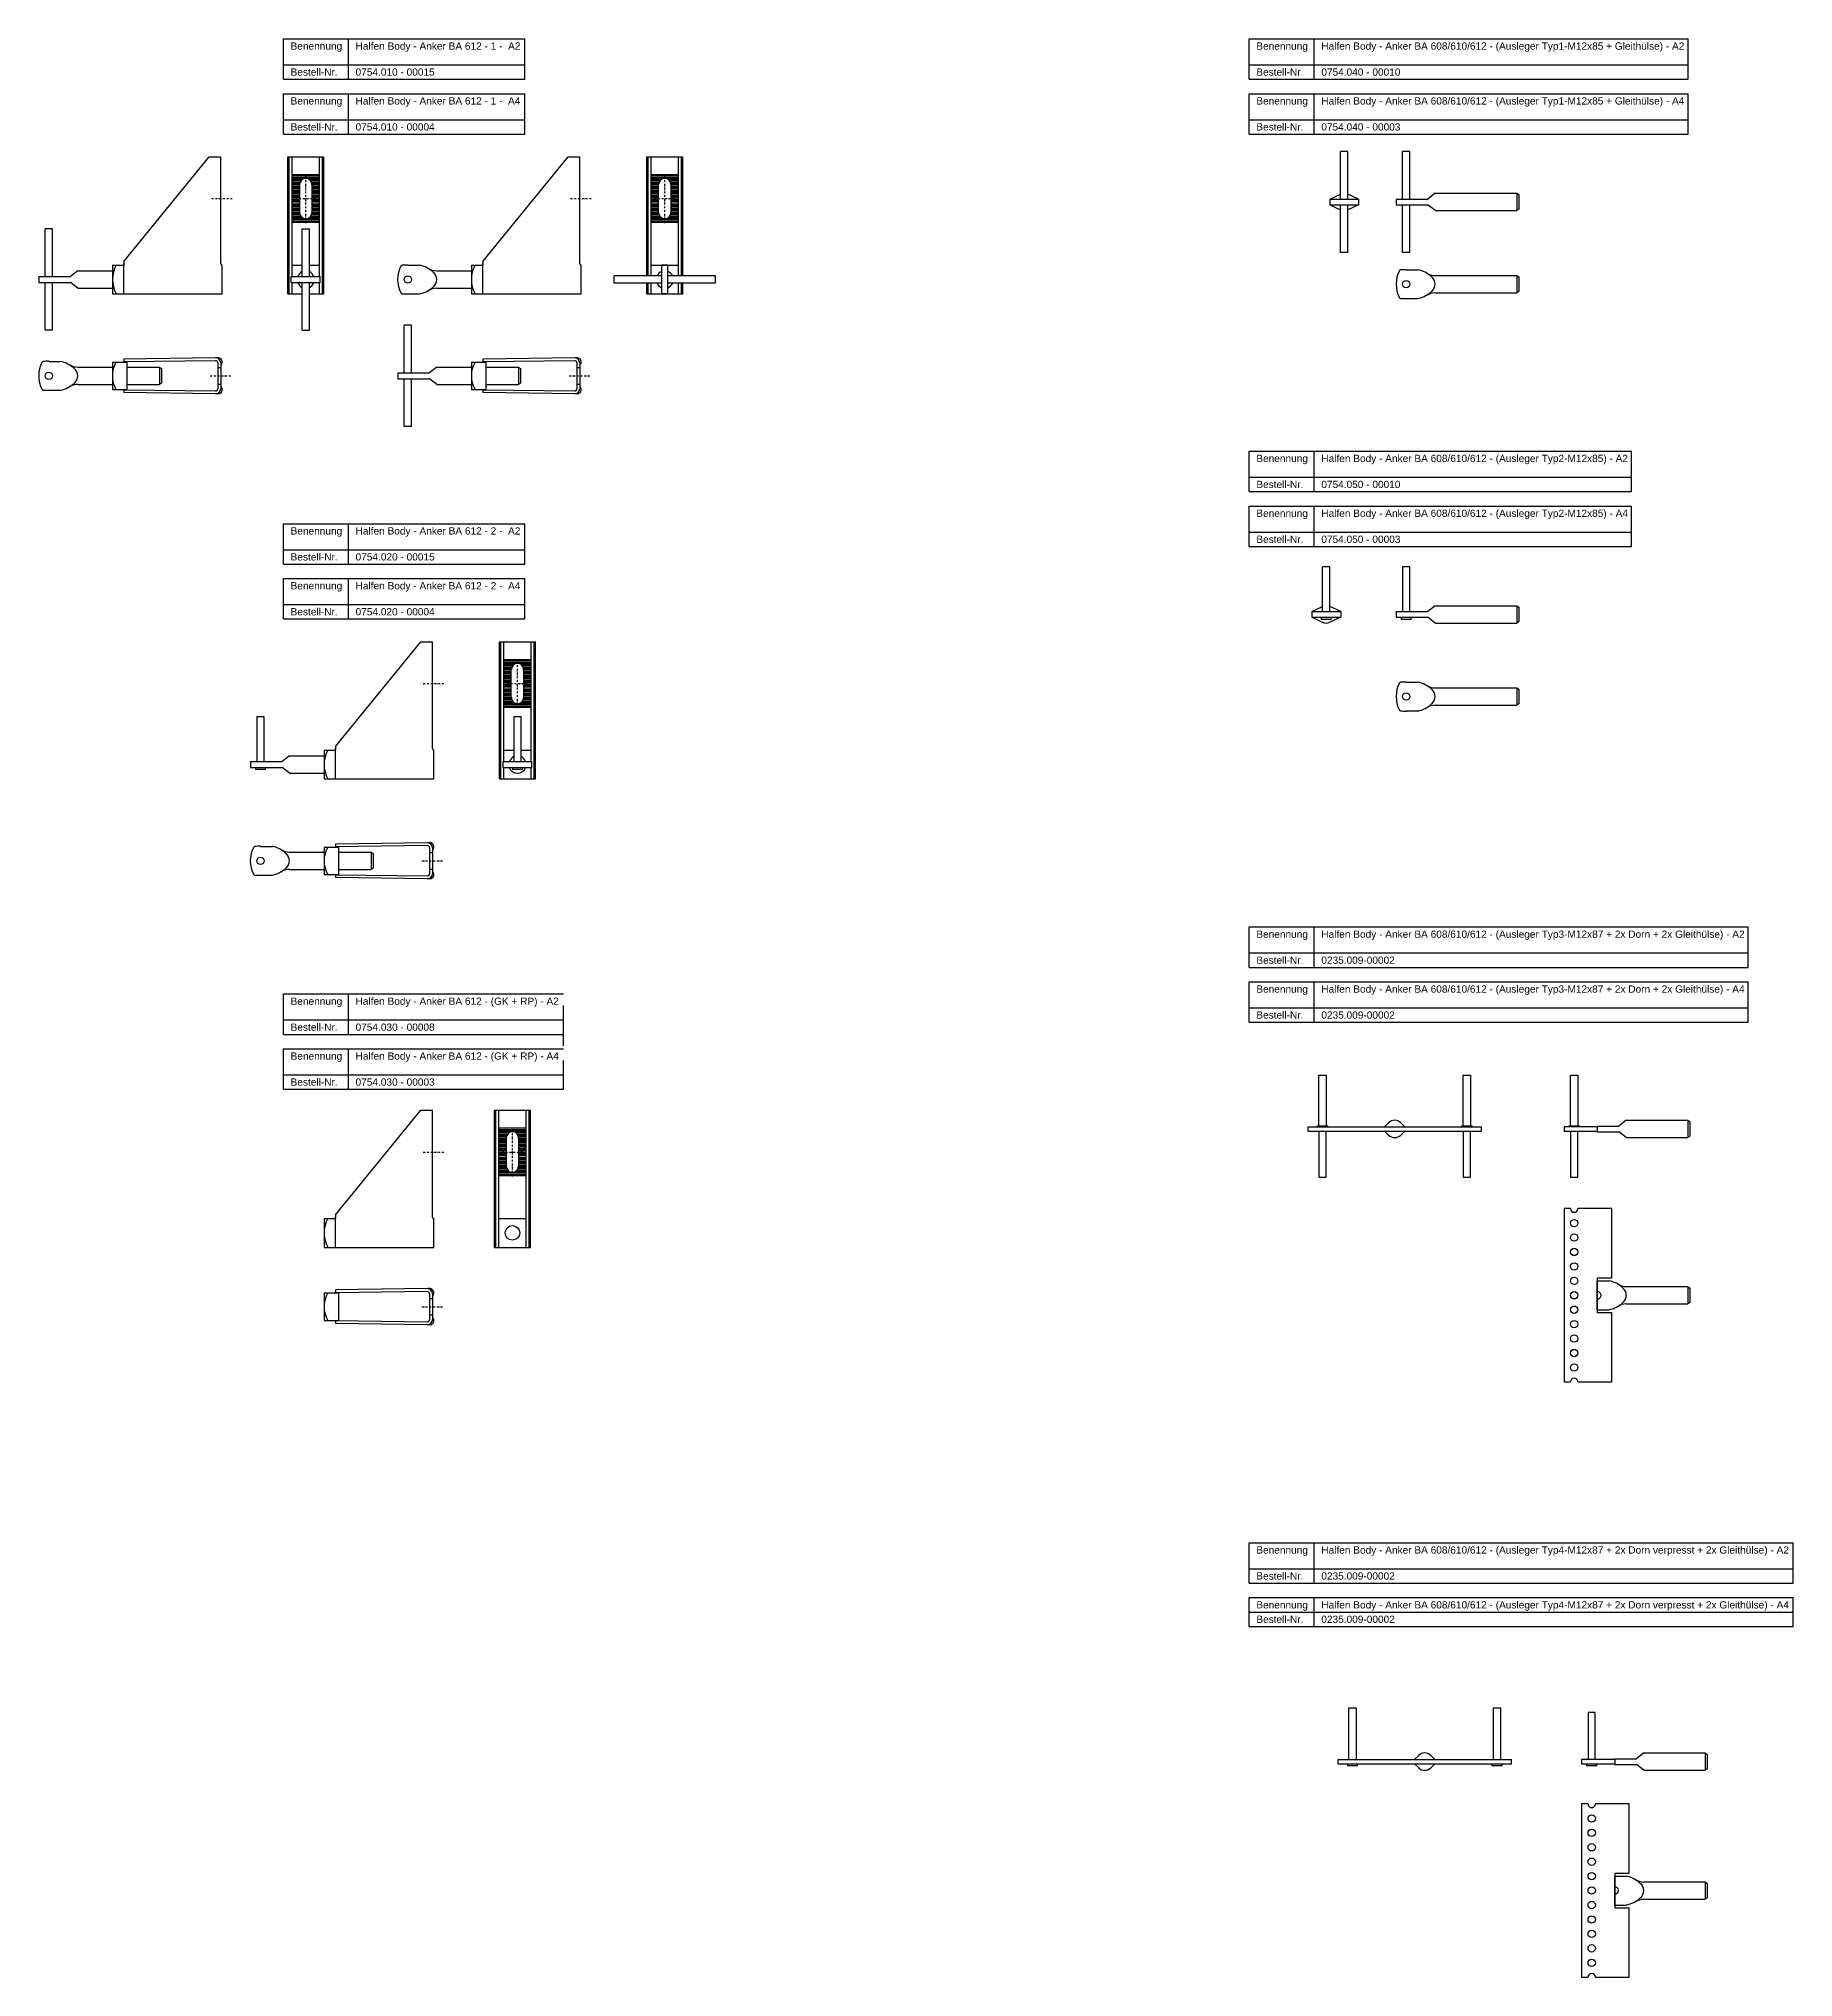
# Model space of a CAD drawing. Header units: millimetres. Extents: x 424 to 1638, y -484 to 859.
import ezdxf

# ---------------------------------------------------------------- set-up
doc = ezdxf.new("R2010")
doc.units = ezdxf.units.MM
doc.header["$LTSCALE"] = 10
doc.linetypes.add('STRICHPUNKT2', pattern=[0.5, 0.25, -0.125, 0, -0.125])
doc.layers.add('HALFEN', color=2, linetype='Continuous')
doc.styles.add('ARIAL50', font='ARIAL.TTF', dxfattribs={"height": 5})

msp = doc.modelspace()

# ---------------------------------------------------------------- texts
at = {"layer": 'HALFEN', "style": 'ARIAL50'}
for s, p in [('Benennung', (597.9, 851)), ('Halfen Body - Anker BA 612 - 1 -  A2', (642.9, 851)), ('Benennung', (1266.6, 851)), ('Halfen Body - Anker BA 608/610/612 - (Ausleger Typ1-M12x85 + Gleithülse) - A2', (1311.6, 851)), ('Bestell-Nr.', (597.9, 833)), ('0754.010 - 00015', (642.9, 833)), ('Bestell-Nr.', (1266.6, 833)), ('0754.040 - 00010', (1311.6, 833)), ('Benennung', (597.9, 813)), ('Halfen Body - Anker BA 612 - 1 -  A4', (642.9, 813)), ('Benennung', (1266.6, 813)), ('Halfen Body - Anker BA 608/610/612 - (Ausleger Typ1-M12x85 + Gleithülse) - A4', (1311.6, 813)), ('Bestell-Nr.', (597.9, 795)), ('0754.010 - 00004', (642.9, 795)), ('Bestell-Nr.', (1266.6, 795)), ('0754.040 - 00003', (1311.6, 795)), ('Benennung', (1266.6, 565.4)), ('Halfen Body - Anker BA 608/610/612 - (Ausleger Typ2-M12x85) - A2', (1311.6, 565.4)), ('Bestell-Nr.', (1266.6, 547.4)), ('0754.050 - 00010', (1311.6, 547.4)), ('Benennung', (1266.6, 527.4)), ('Halfen Body - Anker BA 608/610/612 - (Ausleger Typ2-M12x85) - A4', (1311.6, 527.4)), ('Benennung', (597.9, 515.2)), ('Halfen Body - Anker BA 612 - 2 -  A2', (642.9, 515.2)), ('Bestell-Nr.', (1266.6, 509.4)), ('0754.050 - 00003', (1311.6, 509.4)), ('Bestell-Nr.', (597.9, 497.2)), ('0754.020 - 00015', (642.9, 497.2)), ('Benennung', (597.9, 477.2)), ('Halfen Body - Anker BA 612 - 2 -  A4', (642.9, 477.2)), ('Bestell-Nr.', (597.9, 459.2)), ('0754.020 - 00004', (642.9, 459.2)), ('Benennung', (1266.6, 235.9)), ('Halfen Body - Anker BA 608/610/612 - (Ausleger Typ3-M12x87 + 2x Dorn + 2x Gleithülse) - A2', (1311.6, 235.9)), ('Bestell-Nr.', (1266.6, 217.9)), ('0235.009-00002', (1311.6, 217.9)), ('Benennung', (1266.6, 197.9)), ('Halfen Body - Anker BA 608/610/612 - (Ausleger Typ3-M12x87 + 2x Dorn + 2x Gleithülse) - A4', (1311.6, 197.9)), ('Benennung', (597.9, 189.5)), ('Halfen Body - Anker BA 612 - (GK + RP) - A2', (642.9, 189.5)), ('Bestell-Nr.', (597.9, 171.5)), ('0754.030 - 00008', (642.9, 171.5)), ('Bestell-Nr.', (1266.6, 179.9)), ('0235.009-00002', (1311.6, 179.9)), ('Benennung', (597.9, 151.5)), ('Halfen Body - Anker BA 612 - (GK + RP) - A4', (642.9, 151.5)), ('Bestell-Nr.', (597.9, 133.5)), ('0754.030 - 00003', (642.9, 133.5)), ('Benennung', (1266.6, -190.6)), ('Halfen Body - Anker BA 608/610/612 - (Ausleger Typ4-M12x87 + 2x Dorn verpresst + 2x Gleithülse) - A2', (1311.6, -190.6)), ('Bestell-Nr.', (1266.6, -208.6)), ('0235.009-00002', (1311.6, -208.6)), ('Benennung', (1266.6, -228.6)), ('Halfen Body - Anker BA 608/610/612 - (Ausleger Typ4-M12x87 + 2x Dorn verpresst + 2x Gleithülse) - A4', (1311.6, -228.6)), ('Bestell-Nr.', (1266.6, -238.6)), ('0235.009-00002', (1311.6, -238.6))]:
    msp.add_text(s, height=5, dxfattribs=at).set_placement(p)

# ---------------------------------------------------------------- linework, layer by layer
at = {"layer": 'HALFEN'}
for p, q in [((592.9, 858.5), (760.1, 858.5)), ((592.9, 830.5), (592.9, 858.5)), ((637.9, 830.5), (637.9, 858.5)), ((760.1, 830.5), (760.1, 858.5)), ((1261.6, 858.5), (1565.7, 858.5)), ((1261.6, 830.5), (1261.6, 858.5)), ((1306.6, 830.5), (1306.6, 858.5)), ((1565.7, 830.5), (1565.7, 858.5)), ((592.9, 840.5), (760.1, 840.5)), ((1261.6, 840.5), (1565.7, 840.5)), ((592.9, 830.5), (760.1, 830.5)), ((592.9, 820.5), (760.1, 820.5)), ((592.9, 792.5), (592.9, 820.5)), ((637.9, 792.5), (637.9, 820.5)), ((760.1, 792.5), (760.1, 820.5)), ((1261.6, 830.5), (1565.7, 830.5)), ((1261.6, 820.5), (1565.7, 820.5)), ((1261.6, 792.5), (1261.6, 820.5)), ((1306.6, 792.5), (1306.6, 820.5)), ((1565.7, 792.5), (1565.7, 820.5)), ((592.9, 802.5), (760.1, 802.5)), ((592.9, 792.5), (760.1, 792.5)), ((1261.6, 802.5), (1565.7, 802.5)), ((1261.6, 792.5), (1565.7, 792.5)), ((1324.9, 747.5), (1324.9, 780.5)), ((1329.9, 780.5), (1324.9, 780.5)), ((1329.9, 747.5), (1329.9, 780.5)), ((1367.9, 747.5), (1367.9, 780.5)), ((1372.9, 780.5), (1367.9, 780.5)), ((1372.9, 747.5), (1372.9, 780.5)), ((482.5, 704.3), (541.5, 776.8)), ((541.5, 776.8), (549.5, 776.8)), ((549.5, 702.8), (549.5, 776.8)), ((595.9, 681.8), (595.9, 776.8)), ((595.9, 776.8), (620.9, 776.8)), ((596.9, 681.8), (596.9, 776.8)), ((598.9, 693.8), (598.9, 776.8)), ((617.9, 693.8), (617.9, 776.8)), ((619.9, 681.8), (619.9, 776.8)), ((620.9, 681.8), (620.9, 776.8)), ((731.1, 704.3), (790.1, 776.8)), ((790.1, 776.8), (798.1, 776.8)), ((798.1, 702.8), (798.1, 776.8)), ((844.5, 776.8), (869.5, 776.8)), ((844.5, 694.3), (844.5, 776.8)), ((845.5, 694.3), (845.5, 776.8)), ((847.5, 694.3), (847.5, 776.8)), ((866.5, 694.3), (866.5, 776.8)), ((868.5, 694.3), (868.5, 776.8)), ((869.5, 694.3), (869.5, 776.8)), ((617.9, 764.3), (598.9, 764.3)), ((617.9, 763.3), (598.9, 763.3)), ((617.9, 762.3), (598.9, 762.3)), ((606.4, 761.3), (598.9, 761.3)), ((605.2, 760.3), (598.9, 760.3)), ((604.6, 759.3), (598.9, 759.3)), ((604.3, 758.3), (598.9, 758.3)), ((604.2, 757.3), (598.9, 757.3)), ((604.2, 756.3), (598.9, 756.3)), ((604.2, 755.3), (598.9, 755.3)), ((604.2, 754.3), (598.9, 754.3)), ((604.2, 753.3), (598.9, 753.3)), ((604.2, 752.3), (598.9, 752.3)), ((604.2, 738.1), (604.2, 757.6)), ((617.9, 761.3), (610.4, 761.3)), ((617.9, 760.3), (611.7, 760.3)), ((617.9, 759.3), (612.3, 759.3)), ((617.9, 758.3), (612.6, 758.3)), ((612.7, 757.6), (612.7, 738.1)), ((617.9, 757.3), (612.7, 757.3)), ((617.9, 756.3), (612.7, 756.3)), ((617.9, 755.3), (612.7, 755.3)), ((617.9, 754.3), (612.7, 754.3)), ((617.9, 753.3), (612.7, 753.3)), ((617.9, 752.3), (612.7, 752.3)), ((866.5, 764.3), (847.5, 764.3)), ((866.5, 763.3), (847.5, 763.3)), ((866.5, 762.3), (847.5, 762.3)), ((855, 761.3), (847.5, 761.3)), ((853.8, 760.3), (847.5, 760.3)), ((853.1, 759.3), (847.5, 759.3)), ((852.8, 758.3), (847.5, 758.3)), ((852.7, 757.3), (847.5, 757.3)), ((852.7, 756.3), (847.5, 756.3)), ((852.7, 755.3), (847.5, 755.3)), ((852.7, 754.3), (847.5, 754.3)), ((852.7, 753.3), (847.5, 753.3)), ((852.7, 752.3), (847.5, 752.3)), ((852.7, 738.1), (852.7, 757.6)), ((866.5, 761.3), (859, 761.3)), ((866.5, 760.3), (860.2, 760.3)), ((866.5, 759.3), (860.9, 759.3)), ((866.5, 758.3), (861.2, 758.3)), ((861.2, 757.6), (861.2, 738.1)), ((866.5, 757.3), (861.2, 757.3)), ((866.5, 756.3), (861.2, 756.3)), ((866.5, 755.3), (861.2, 755.3)), ((866.5, 754.3), (861.2, 754.3)), ((866.5, 753.3), (861.2, 753.3)), ((866.5, 752.3), (861.2, 752.3)), ((604.2, 751.3), (598.9, 751.3)), ((604.2, 750.3), (598.9, 750.3)), ((604.2, 749.3), (598.9, 749.3)), ((604.2, 748.3), (598.9, 748.3)), ((604.2, 747.3), (598.9, 747.3)), ((604.2, 746.3), (598.9, 746.3)), ((604.2, 745.3), (598.9, 745.3)), ((598.9, 744.3), (604.2, 744.3)), ((604.2, 743.3), (598.9, 743.3)), ((604.2, 742.3), (598.9, 742.3)), ((604.2, 741.3), (598.9, 741.3)), ((604.2, 740.3), (598.9, 740.3)), ((604.2, 739.3), (598.9, 739.3)), ((617.9, 751.3), (612.7, 751.3)), ((617.9, 750.3), (612.7, 750.3)), ((617.9, 749.3), (612.7, 749.3)), ((617.9, 748.3), (612.7, 748.3)), ((617.9, 747.3), (612.7, 747.3)), ((617.9, 746.3), (612.7, 746.3)), ((617.9, 745.3), (612.7, 745.3)), ((612.7, 744.3), (617.9, 744.3)), ((617.9, 743.3), (612.7, 743.3)), ((617.9, 742.3), (612.7, 742.3)), ((617.9, 741.3), (612.7, 741.3)), ((617.9, 740.3), (612.7, 740.3)), ((617.9, 739.3), (612.7, 739.3)), ((852.7, 751.3), (847.5, 751.3)), ((852.7, 750.3), (847.5, 750.3)), ((852.7, 749.3), (847.5, 749.3)), ((852.7, 748.3), (847.5, 748.3)), ((852.7, 747.3), (847.5, 747.3)), ((852.7, 746.3), (847.5, 746.3)), ((852.7, 745.3), (847.5, 745.3)), ((847.5, 744.3), (852.7, 744.3)), ((852.7, 743.3), (847.5, 743.3)), ((852.7, 742.3), (847.5, 742.3)), ((852.7, 741.3), (847.5, 741.3)), ((852.7, 740.3), (847.5, 740.3)), ((852.7, 739.3), (847.5, 739.3)), ((866.5, 751.3), (861.2, 751.3)), ((866.5, 750.3), (861.2, 750.3)), ((866.5, 749.3), (861.2, 749.3)), ((866.5, 748.3), (861.2, 748.3)), ((866.5, 747.3), (861.2, 747.3)), ((866.5, 746.3), (861.2, 746.3)), ((866.5, 745.3), (861.2, 745.3)), ((861.2, 744.3), (866.5, 744.3)), ((866.5, 743.3), (861.2, 743.3)), ((866.5, 742.3), (861.2, 742.3)), ((866.5, 741.3), (861.2, 741.3)), ((866.5, 740.3), (861.2, 740.3)), ((866.5, 739.3), (861.2, 739.3)), ((1317.4, 747.5), (1324.9, 751)), ((1317.4, 747.5), (1337.4, 747.5)), ((1317.4, 747.5), (1317.4, 743.5)), ((1317.4, 743.5), (1337.4, 743.5)), ((1317.4, 743.5), (1324.9, 740.1)), ((1324.9, 710.5), (1324.9, 743.5)), ((1337.4, 747.5), (1329.9, 751)), ((1329.9, 710.5), (1329.9, 743.5)), ((1337.4, 743.5), (1329.9, 740.1)), ((1337.4, 747.5), (1337.4, 743.5)), ((1363.4, 747.5), (1385.4, 747.5)), ((1363.4, 747.5), (1363.4, 743.5)), ((1363.4, 743.5), (1385.4, 743.5)), ((1367.9, 710.5), (1367.9, 743.5)), ((1372.9, 710.5), (1372.9, 743.5)), ((1390.4, 751.5), (1385.4, 747.5)), ((1390.4, 739.5), (1385.4, 743.5)), ((1390.4, 751.5), (1447, 751.5)), ((1390.4, 739.5), (1447, 739.5)), ((1447, 751.5), (1447, 739.5)), ((1447, 751.5), (1448.4, 750.5)), ((1448.4, 740.5), (1447, 739.5)), ((1448.4, 750.5), (1448.4, 740.5)), ((428, 693.8), (428, 726.8)), ((433, 726.8), (428, 726.8)), ((433, 693.8), (433, 726.8)), ((604.2, 738.3), (598.9, 738.3)), ((604.3, 737.3), (598.9, 737.3)), ((604.6, 736.3), (598.9, 736.3)), ((605.2, 735.3), (598.9, 735.3)), ((606.4, 734.3), (598.9, 734.3)), ((617.9, 733.3), (598.9, 733.3)), ((617.9, 732.3), (598.9, 732.3)), ((617.9, 731.3), (598.9, 731.3)), ((605.9, 693.8), (605.9, 726.8)), ((605.9, 726.8), (610.9, 726.8)), ((617.9, 734.3), (610.4, 734.3)), ((610.9, 693.8), (610.9, 726.8)), ((617.9, 735.3), (611.7, 735.3)), ((617.9, 736.3), (612.3, 736.3)), ((617.9, 737.3), (612.6, 737.3)), ((617.9, 738.3), (612.7, 738.3)), ((852.7, 738.3), (847.5, 738.3)), ((852.8, 737.3), (847.5, 737.3)), ((853.1, 736.3), (847.5, 736.3)), ((853.8, 735.3), (847.5, 735.3)), ((855, 734.3), (847.5, 734.3)), ((866.5, 733.3), (847.5, 733.3)), ((866.5, 732.3), (847.5, 732.3)), ((866.5, 731.3), (847.5, 731.3)), ((866.5, 734.3), (859, 734.3)), ((866.5, 735.3), (860.2, 735.3)), ((866.5, 736.3), (860.9, 736.3)), ((866.5, 738.3), (861.2, 738.3)), ((866.5, 737.3), (861.2, 737.3)), ((474.5, 701.8), (474.5, 681.8)), ((474.5, 701.8), (482.5, 701.8)), ((482.5, 704.3), (482.5, 701.8)), ((482.5, 681.8), (482.5, 702.8)), ((550.5, 681.8), (550.5, 701.8)), ((550.5, 701.8), (550.5, 701.8)), ((598.9, 701.8), (605.9, 701.8)), ((610.9, 701.8), (617.9, 701.8)), ((679.1, 701.8), (687.1, 701.8)), ((723.1, 701.8), (723.1, 681.8)), ((723.1, 701.8), (731.1, 701.8)), ((731.1, 704.3), (731.1, 701.8)), ((731.1, 681.8), (731.1, 702.8)), ((799.1, 681.8), (799.1, 701.8)), ((799.1, 701.8), (799.1, 701.8)), ((847.5, 701.8), (866.5, 701.8)), ((855, 681.8), (855, 701.8)), ((859, 701.8), (855, 701.8)), ((859, 681.8), (859, 701.8)), ((1329.9, 710.5), (1324.9, 710.5)), ((1372.9, 710.5), (1367.9, 710.5)), ((1370.4, 698.6), (1378.4, 698.6)), ((423.5, 693.8), (445.5, 693.8)), ((423.5, 693.8), (423.5, 689.8)), ((423.5, 689.8), (445.5, 689.8)), ((428, 656.8), (428, 689.8)), ((433, 656.8), (433, 689.8)), ((450.5, 697.8), (445.5, 693.8)), ((450.5, 685.8), (445.5, 689.8)), ((450.5, 697.8), (474.5, 697.8)), ((450.5, 685.8), (474.5, 685.8)), ((598.4, 693.8), (618.4, 693.8)), ((598.4, 689.8), (598.4, 693.8)), ((598.4, 689.8), (618.4, 689.8)), ((598.9, 681.8), (598.9, 689.8)), ((605.9, 656.8), (605.9, 689.8)), ((610.9, 656.8), (610.9, 689.8)), ((617.9, 681.8), (617.9, 689.8)), ((618.4, 689.8), (618.4, 693.8)), ((699.1, 697.8), (723.1, 697.8)), ((699.1, 685.8), (723.1, 685.8)), ((855, 694.3), (822, 694.3)), ((822, 689.3), (822, 694.3)), ((855, 689.3), (822, 689.3)), ((844.5, 681.8), (844.5, 689.3)), ((845.5, 681.8), (845.5, 689.3)), ((847.5, 681.8), (847.5, 689.3)), ((892, 694.3), (859, 694.3)), ((892, 689.3), (859, 689.3)), ((866.5, 681.8), (866.5, 689.3)), ((868.5, 681.8), (868.5, 689.3)), ((869.5, 681.8), (869.5, 689.3)), ((892, 689.3), (892, 694.3)), ((1390.4, 694.6), (1447, 694.6)), ((1447, 694.6), (1447, 682.6)), ((1447, 694.6), (1448.4, 693.6)), ((1448.4, 693.6), (1448.4, 683.6)), ((474.5, 681.8), (550.5, 681.8)), ((595.9, 681.8), (605.9, 681.8)), ((610.9, 681.8), (620.9, 681.8)), ((679.1, 681.8), (687.1, 681.8)), ((723.1, 681.8), (799.1, 681.8)), ((844.5, 681.8), (869.5, 681.8)), ((859, 681.8), (855, 681.8)), ((1370.4, 678.6), (1378.4, 678.6)), ((1390.4, 682.6), (1447, 682.6)), ((1448.4, 683.6), (1447, 682.6)), ((676.6, 627.1), (676.6, 660.1)), ((681.6, 660.1), (676.6, 660.1)), ((681.6, 627.1), (681.6, 660.1)), ((433, 656.8), (428, 656.8)), ((605.9, 656.8), (610.9, 656.8)), ((430.5, 635.1), (438.5, 635.1)), ((450.5, 631.1), (474.5, 631.1)), ((474.5, 634.6), (474.5, 615.6)), ((474.5, 634.6), (484.5, 634.6)), ((546, 637.6), (482.5, 636.7)), ((482.5, 636.7), (482.5, 634.7)), ((546, 635.6), (482.5, 634.7)), ((484.5, 634.6), (484.5, 615.6)), ((484.5, 631.1), (507.1, 631.1)), ((507.1, 631.1), (507.1, 619.1)), ((507.1, 631.1), (508.5, 630.1)), ((548, 637.6), (546, 637.6)), ((547.5, 634.1), (547.5, 616.1)), ((549.5, 634.1), (549.5, 616.1)), ((699.1, 631.1), (694.1, 627.1)), ((699.1, 631.1), (723.1, 631.1)), ((723.1, 634.6), (723.1, 615.6)), ((723.1, 634.6), (733.1, 634.6)), ((794.6, 637.6), (731.1, 636.7)), ((731.1, 636.7), (731.1, 634.7)), ((794.6, 635.6), (731.1, 634.7)), ((733.1, 634.6), (733.1, 615.6)), ((733.1, 631.1), (755.7, 631.1)), ((755.7, 631.1), (755.7, 619.1)), ((755.7, 631.1), (757.1, 630.1)), ((796.6, 637.6), (794.6, 637.6)), ((796.1, 634.1), (796.1, 616.1)), ((798.1, 634.1), (798.1, 616.1)), ((450.5, 619.1), (474.5, 619.1)), ((484.5, 619.1), (507.1, 619.1)), ((508.5, 620.1), (507.1, 619.1)), ((508.5, 630.1), (508.5, 620.1)), ((672.1, 627.1), (694.1, 627.1)), ((672.1, 627.1), (672.1, 623.1)), ((672.1, 623.1), (694.1, 623.1)), ((676.6, 590.1), (676.6, 623.1)), ((681.6, 590.1), (681.6, 623.1)), ((699.1, 619.1), (694.1, 623.1)), ((699.1, 619.1), (723.1, 619.1)), ((733.1, 619.1), (755.7, 619.1)), ((757.1, 620.1), (755.7, 619.1)), ((757.1, 630.1), (757.1, 620.1)), ((430.5, 615.1), (438.5, 615.1)), ((474.5, 615.6), (484.5, 615.6)), ((482.5, 615.5), (546, 614.6)), ((482.5, 615.5), (482.5, 613.5)), ((546, 612.6), (482.5, 613.5)), ((548, 612.6), (546, 612.6)), ((723.1, 615.6), (733.1, 615.6)), ((731.1, 615.5), (794.6, 614.6)), ((731.1, 615.5), (731.1, 613.5)), ((794.6, 612.6), (731.1, 613.5)), ((796.6, 612.6), (794.6, 612.6)), ((681.6, 590.1), (676.6, 590.1)), ((1261.6, 572.9), (1526.3, 572.9)), ((1261.6, 544.9), (1261.6, 572.9)), ((1306.6, 544.9), (1306.6, 572.9)), ((1526.3, 544.9), (1526.3, 572.9)), ((1261.6, 554.9), (1526.3, 554.9)), ((1261.6, 544.9), (1526.3, 544.9)), ((1261.6, 534.9), (1526.3, 534.9)), ((1261.6, 506.9), (1261.6, 534.9)), ((1306.6, 506.9), (1306.6, 534.9)), ((1526.3, 506.9), (1526.3, 534.9)), ((592.9, 522.7), (760.1, 522.7)), ((592.9, 494.7), (592.9, 522.7)), ((637.9, 494.7), (637.9, 522.7)), ((760.1, 494.7), (760.1, 522.7)), ((1261.6, 516.9), (1526.3, 516.9)), ((592.9, 504.7), (760.1, 504.7)), ((1261.6, 506.9), (1526.3, 506.9)), ((592.9, 494.7), (760.1, 494.7)), ((592.9, 484.7), (760.1, 484.7)), ((592.9, 456.7), (592.9, 484.7)), ((637.9, 456.7), (637.9, 484.7)), ((760.1, 456.7), (760.1, 484.7)), ((1312.5, 461.9), (1312.5, 492.9)), ((1317.5, 492.9), (1312.5, 492.9)), ((1317.5, 461.9), (1317.5, 492.9)), ((1367.9, 492.9), (1367.9, 461.9)), ((1372.9, 492.9), (1367.9, 492.9)), ((1372.9, 461.9), (1372.9, 492.9)), ((592.9, 466.7), (760.1, 466.7)), ((592.9, 456.7), (760.1, 456.7)), ((1305, 461.9), (1312.5, 465.3)), ((1305, 461.9), (1325, 461.9)), ((1305, 461.9), (1305, 457.9)), ((1305, 457.9), (1325, 457.9)), ((1305, 457.9), (1312.5, 454.4)), ((1311.5, 457.9), (1311.5, 456.4)), ((1325, 461.9), (1317.5, 465.3)), ((1325, 457.9), (1317.5, 454.4)), ((1318.5, 456.4), (1318.5, 457.9)), ((1325, 461.9), (1325, 457.9)), ((1363.4, 461.9), (1385.4, 461.9)), ((1363.4, 461.9), (1363.4, 457.9)), ((1363.4, 457.9), (1385.4, 457.9)), ((1366.9, 457.9), (1366.9, 456.4)), ((1373.9, 456.4), (1373.9, 457.9)), ((1390.4, 465.9), (1385.4, 461.9)), ((1390.4, 453.9), (1385.4, 457.9)), ((1390.4, 465.9), (1447, 465.9)), ((1447, 465.9), (1447, 453.9)), ((1447, 465.9), (1448.4, 464.9)), ((1448.4, 464.9), (1448.4, 454.9)), ((1318.5, 456.4), (1311.5, 456.4)), ((1373.9, 456.4), (1366.9, 456.4)), ((1390.4, 453.9), (1447, 453.9)), ((1448.4, 454.9), (1447, 453.9)), ((629.1, 368.4), (688.1, 440.9)), ((688.1, 440.9), (696.1, 440.9)), ((696.1, 366.9), (696.1, 440.9)), ((742.5, 345.9), (742.5, 440.9)), ((742.5, 440.9), (767.5, 440.9)), ((743.5, 345.9), (743.5, 440.9)), ((745.5, 357.9), (745.5, 440.9)), ((764.5, 357.9), (764.5, 440.9)), ((766.5, 345.9), (766.5, 440.9)), ((767.5, 345.9), (767.5, 440.9)), ((764.5, 428.4), (745.5, 428.4)), ((764.5, 427.4), (745.5, 427.4)), ((764.5, 426.4), (745.5, 426.4)), ((753, 425.4), (745.5, 425.4)), ((751.7, 424.4), (745.5, 424.4)), ((751.1, 423.4), (745.5, 423.4)), ((750.8, 422.4), (745.5, 422.4)), ((750.7, 421.4), (745.5, 421.4)), ((750.7, 420.4), (745.5, 420.4)), ((750.7, 419.4), (745.5, 419.4)), ((750.7, 418.4), (745.5, 418.4)), ((750.7, 417.4), (745.5, 417.4)), ((750.7, 416.4), (745.5, 416.4)), ((750.7, 402.2), (750.7, 421.7)), ((764.5, 425.4), (757, 425.4)), ((764.5, 424.4), (758.2, 424.4)), ((764.5, 423.4), (758.9, 423.4)), ((764.5, 422.4), (759.2, 422.4)), ((759.2, 421.7), (759.2, 402.2)), ((764.5, 421.4), (759.2, 421.4)), ((764.5, 420.4), (759.2, 420.4)), ((764.5, 419.4), (759.2, 419.4)), ((764.5, 418.4), (759.2, 418.4)), ((764.5, 417.4), (759.2, 417.4)), ((764.5, 416.4), (759.2, 416.4)), ((750.7, 415.4), (745.5, 415.4)), ((750.7, 414.4), (745.5, 414.4)), ((750.7, 413.4), (745.5, 413.4)), ((750.7, 412.4), (745.5, 412.4)), ((750.7, 411.4), (745.5, 411.4)), ((750.7, 410.4), (745.5, 410.4)), ((750.7, 409.4), (745.5, 409.4)), ((745.5, 408.4), (750.7, 408.4)), ((750.7, 407.4), (745.5, 407.4)), ((750.7, 406.4), (745.5, 406.4)), ((750.7, 405.4), (745.5, 405.4)), ((750.7, 404.4), (745.5, 404.4)), ((750.7, 403.4), (745.5, 403.4)), ((764.5, 415.4), (759.2, 415.4)), ((764.5, 414.4), (759.2, 414.4)), ((764.5, 413.4), (759.2, 413.4)), ((764.5, 412.4), (759.2, 412.4)), ((764.5, 411.4), (759.2, 411.4)), ((764.5, 410.4), (759.2, 410.4)), ((764.5, 409.4), (759.2, 409.4)), ((759.2, 408.4), (764.5, 408.4)), ((764.5, 407.4), (759.2, 407.4)), ((764.5, 406.4), (759.2, 406.4)), ((764.5, 405.4), (759.2, 405.4)), ((764.5, 404.4), (759.2, 404.4)), ((764.5, 403.4), (759.2, 403.4)), ((1370.4, 413), (1378.4, 413)), ((1390.4, 409), (1447, 409)), ((1447, 409), (1447, 397)), ((1447, 409), (1448.4, 408)), ((1448.4, 408), (1448.4, 398)), ((750.7, 402.4), (745.5, 402.4)), ((750.8, 401.4), (745.5, 401.4)), ((751.1, 400.4), (745.5, 400.4)), ((751.7, 399.4), (745.5, 399.4)), ((753, 398.4), (745.5, 398.4)), ((764.5, 397.4), (745.5, 397.4)), ((764.5, 396.4), (745.5, 396.4)), ((764.5, 395.4), (745.5, 395.4)), ((764.5, 398.4), (757, 398.4)), ((764.5, 399.4), (758.2, 399.4)), ((764.5, 400.4), (758.9, 400.4)), ((764.5, 402.4), (759.2, 402.4)), ((764.5, 401.4), (759.2, 401.4)), ((1370.4, 393), (1378.4, 393)), ((1390.4, 397), (1447, 397)), ((1448.4, 398), (1447, 397)), ((574.6, 388.9), (574.6, 357.9)), ((579.6, 388.9), (574.6, 388.9)), ((579.6, 357.9), (579.6, 388.9)), ((752.5, 388.9), (752.5, 357.9)), ((757.5, 388.9), (752.5, 388.9)), ((757.5, 357.9), (757.5, 388.9)), ((621.1, 365.9), (621.1, 345.9)), ((621.1, 365.9), (629.1, 365.9)), ((629.1, 368.4), (629.1, 365.9)), ((629.1, 345.9), (629.1, 366.9)), ((697.1, 345.9), (697.1, 365.9)), ((697.1, 365.9), (697.1, 365.9)), ((745.5, 365.9), (752.5, 365.9)), ((757.5, 365.9), (764.5, 365.9)), ((570.1, 357.9), (592.1, 357.9)), ((570.1, 357.9), (570.1, 353.9)), ((570.1, 353.9), (592.1, 353.9)), ((573.6, 353.9), (573.6, 352.4)), ((580.6, 352.4), (573.6, 352.4)), ((580.6, 352.4), (580.6, 353.9)), ((597.1, 361.9), (592.1, 357.9)), ((597.1, 349.9), (592.1, 353.9)), ((597.1, 361.9), (621.1, 361.9)), ((597.1, 349.9), (621.1, 349.9)), ((745, 357.9), (765, 357.9)), ((745, 353.9), (745, 357.9)), ((745, 353.9), (765, 353.9)), ((745.5, 345.9), (745.5, 353.9)), ((751.5, 353.9), (751.5, 352.4)), ((758.5, 352.4), (751.5, 352.4)), ((758.5, 352.4), (758.5, 353.9)), ((764.5, 345.9), (764.5, 353.9)), ((765, 353.9), (765, 357.9)), ((621.1, 345.9), (697.1, 345.9)), ((742.5, 345.9), (767.5, 345.9)), ((577.1, 299.2), (585.1, 299.2)), ((621.1, 298.7), (621.1, 279.7)), ((621.1, 298.7), (631.1, 298.7)), ((692.6, 301.7), (629.1, 300.8)), ((629.1, 300.8), (629.1, 298.8)), ((692.6, 299.7), (629.1, 298.8)), ((631.1, 298.7), (631.1, 279.7)), ((694.6, 301.7), (692.6, 301.7)), ((694.1, 298.2), (694.1, 280.2)), ((696.1, 298.2), (696.1, 280.2)), ((597.1, 295.2), (621.1, 295.2)), ((597.1, 283.2), (621.1, 283.2)), ((631.1, 295.2), (653.7, 295.2)), ((631.1, 283.2), (653.7, 283.2)), ((653.7, 295.2), (653.7, 283.2)), ((653.7, 295.2), (655.1, 294.2)), ((655.1, 284.2), (653.7, 283.2)), ((655.1, 294.2), (655.1, 284.2)), ((577.1, 279.2), (585.1, 279.2)), ((621.1, 279.7), (631.1, 279.7)), ((629.1, 279.6), (692.6, 278.7)), ((629.1, 279.6), (629.1, 277.6)), ((692.6, 276.7), (629.1, 277.6)), ((694.6, 276.7), (692.6, 276.7)), ((1261.6, 243.4), (1607.1, 243.4)), ((1261.6, 215.4), (1261.6, 243.4)), ((1306.6, 215.4), (1306.6, 243.4)), ((1607.1, 215.4), (1607.1, 243.4)), ((1261.6, 225.4), (1607.1, 225.4)), ((1261.6, 215.4), (1607.1, 215.4)), ((1261.6, 205.4), (1607.1, 205.4)), ((1261.6, 177.4), (1261.6, 205.4)), ((1306.6, 177.4), (1306.6, 205.4)), ((1607.1, 177.4), (1607.1, 205.4)), ((592.9, 197), (786.9, 197)), ((592.9, 169), (592.9, 197)), ((637.9, 169), (637.9, 197)), ((786.9, 161), (786.9, 189)), ((592.9, 179), (786.9, 179)), ((1261.6, 187.4), (1607.1, 187.4)), ((1261.6, 177.4), (1607.1, 177.4)), ((592.9, 169), (786.9, 169)), ((592.9, 159), (786.9, 159)), ((592.9, 131), (592.9, 159)), ((637.9, 131), (637.9, 159)), ((786.9, 131), (786.9, 151)), ((592.9, 141), (786.9, 141)), ((1309.9, 105.7), (1309.9, 140.7)), ((1309.9, 140.7), (1314.9, 140.7)), ((1314.9, 140.7), (1314.9, 105.7)), ((1409.9, 105.7), (1409.9, 140.7)), ((1409.9, 140.7), (1414.9, 140.7)), ((1414.9, 140.7), (1414.9, 105.7)), ((1484.2, 105.7), (1484.2, 140.7)), ((1484.2, 140.7), (1489.2, 140.7)), ((1489.2, 140.7), (1489.2, 105.7)), ((592.9, 131), (786.9, 131)), ((629.1, 44), (688.1, 116.5)), ((688.1, 116.5), (696.1, 116.5)), ((696.1, 42.5), (696.1, 116.5)), ((739, 21.5), (739, 116.5)), ((739, 116.5), (764, 116.5)), ((740, 21.5), (740, 116.5)), ((742, 21.5), (742, 116.5)), ((761, 21.5), (761, 116.5)), ((763, 21.5), (763, 116.5)), ((764, 21.5), (764, 116.5)), ((1355.4, 105), (1358.2, 107.8)), ((1369.4, 105), (1366.6, 107.8)), ((1522.7, 109.5), (1517.7, 105.5)), ((1522.7, 109.5), (1565.3, 109.5)), ((1565.3, 109.5), (1565.3, 97.5)), ((1565.3, 109.5), (1566.7, 108.5)), ((1566.7, 108.5), (1566.7, 98.5)), ((761, 104), (742, 104)), ((761, 103), (742, 103)), ((761, 102), (742, 102)), ((749.5, 101), (742, 101)), ((748.3, 100), (742, 100)), ((747.7, 99), (742, 99)), ((747.3, 98), (742, 98)), ((747.3, 97), (742, 97)), ((747.3, 96), (742, 96)), ((747.3, 95), (742, 95)), ((747.3, 94), (742, 94)), ((747.3, 77.8), (747.3, 97.3)), ((761, 101), (753.5, 101)), ((761, 100), (754.8, 100)), ((761, 99), (755.4, 99)), ((761, 98), (755.7, 98)), ((755.8, 97.3), (755.8, 77.8)), ((761, 97), (755.8, 97)), ((761, 96), (755.8, 96)), ((761, 95), (755.8, 95)), ((761, 94), (755.8, 94)), ((1302.4, 105), (1422.4, 105)), ((1302.4, 102), (1302.4, 105)), ((1302.4, 102), (1422.4, 102)), ((1308.9, 105), (1308.9, 105.7)), ((1308.9, 105.7), (1315.9, 105.7)), ((1309.9, 102), (1309.9, 70)), ((1314.9, 70), (1314.9, 102)), ((1315.9, 105.7), (1315.9, 105)), ((1355.4, 102), (1358.2, 99.3)), ((1369.4, 102), (1366.6, 99.3)), ((1408.9, 105), (1408.9, 105.7)), ((1408.9, 105.7), (1415.9, 105.7)), ((1409.9, 102), (1409.9, 70)), ((1414.9, 70), (1414.9, 102)), ((1415.9, 105.7), (1415.9, 105)), ((1422.4, 102), (1422.4, 105)), ((1502.7, 105), (1479.7, 105)), ((1479.7, 105), (1479.7, 102)), ((1479.7, 102), (1502.7, 102)), ((1483.2, 105), (1483.2, 105.7)), ((1483.2, 105.7), (1490.2, 105.7)), ((1484.2, 102), (1484.2, 70)), ((1489.2, 70), (1489.2, 102)), ((1490.2, 105.7), (1490.2, 105)), ((1502.7, 105.5), (1517.7, 105.5)), ((1502.7, 105.5), (1502.7, 101.5)), ((1502.7, 101.5), (1517.7, 101.5)), ((1522.7, 97.5), (1517.7, 101.5)), ((1522.7, 97.5), (1565.3, 97.5)), ((1566.7, 98.5), (1565.3, 97.5)), ((747.3, 93), (742, 93)), ((747.3, 92), (742, 92)), ((747.3, 91), (742, 91)), ((747.3, 90), (742, 90)), ((747.3, 89), (742, 89)), ((747.3, 88), (742, 88)), ((747.3, 87), (742, 87)), ((747.3, 86), (742, 86)), ((747.3, 85), (742, 85)), ((742, 84), (747.3, 84)), ((747.3, 83), (742, 83)), ((747.3, 82), (742, 82)), ((747.3, 81), (742, 81)), ((761, 93), (755.8, 93)), ((761, 92), (755.8, 92)), ((761, 91), (755.8, 91)), ((761, 90), (755.8, 90)), ((761, 89), (755.8, 89)), ((761, 88), (755.8, 88)), ((761, 87), (755.8, 87)), ((761, 86), (755.8, 86)), ((761, 85), (755.8, 85)), ((755.8, 84), (761, 84)), ((761, 83), (755.8, 83)), ((761, 82), (755.8, 82)), ((761, 81), (755.8, 81)), ((747.3, 80), (742, 80)), ((747.3, 79), (742, 79)), ((747.3, 78), (742, 78)), ((747.3, 77), (742, 77)), ((747.7, 76), (742, 76)), ((748.3, 75), (742, 75)), ((749.5, 74), (742, 74)), ((761, 73), (742, 73)), ((761, 72), (742, 72)), ((761, 71), (742, 71)), ((761, 74), (753.5, 74)), ((761, 75), (754.8, 75)), ((761, 76), (755.4, 76)), ((761, 77), (755.7, 77)), ((761, 80), (755.8, 80)), ((761, 79), (755.8, 79)), ((761, 78), (755.8, 78)), ((1309.9, 70), (1314.9, 70)), ((1409.9, 70), (1414.9, 70)), ((1484.2, 70), (1489.2, 70)), ((621.1, 41.5), (621.1, 21.5)), ((621.1, 41.5), (629.1, 41.5)), ((629.1, 44), (629.1, 41.5)), ((629.1, 21.5), (629.1, 42.5)), ((697.1, 21.5), (697.1, 41.5)), ((697.1, 41.5), (697.1, 41.5)), ((742, 41.5), (761, 41.5)), ((1484.2, 48.3), (1479.7, 48.3)), ((1479.7, 48.3), (1479.7, -71.7)), ((1512.7, 48.3), (1489.3, 48.3)), ((1512.7, 0.3), (1512.7, 48.3)), ((621.1, 21.5), (697.1, 21.5)), ((739, 21.5), (764, 21.5)), ((1502.7, 0.3), (1502.7, -23.7)), ((1502.7, 0.3), (1512.7, 0.3)), ((621.1, -10.1), (621.1, -29.1)), ((621.1, -10.1), (631.1, -10.1)), ((692.6, -7.1), (629.1, -8)), ((629.1, -8), (629.1, -10)), ((692.6, -9.1), (629.1, -10)), ((631.1, -10.1), (631.1, -29.1)), ((694.6, -7.1), (692.6, -7.1)), ((694.1, -10.6), (694.1, -28.6)), ((696.1, -10.6), (696.1, -28.6)), ((1502.7, -1.7), (1510.7, -1.7)), ((1502.7, -21.7), (1502.7, -1.7)), ((1522.7, -5.7), (1565.3, -5.7)), ((1565.3, -5.7), (1565.3, -17.7)), ((1565.3, -5.7), (1566.7, -6.7)), ((1566.7, -6.7), (1566.7, -16.7)), ((1502.7, -21.7), (1510.7, -21.7)), ((1502.7, -23.7), (1512.7, -23.7)), ((1512.7, -71.7), (1512.7, -23.7)), ((1522.7, -17.7), (1565.3, -17.7)), ((1566.7, -16.7), (1565.3, -17.7)), ((621.1, -29.1), (631.1, -29.1)), ((629.1, -29.2), (692.6, -30.1)), ((629.1, -29.2), (629.1, -31.2)), ((692.6, -32.1), (629.1, -31.2)), ((694.6, -32.1), (692.6, -32.1)), ((1479.7, -71.7), (1484.2, -71.7)), ((1489.3, -71.7), (1512.7, -71.7)), ((1261.6, -183.1), (1638.3, -183.1)), ((1261.6, -211.1), (1261.6, -183.1)), ((1306.6, -211.1), (1306.6, -183.1)), ((1638.3, -211.1), (1638.3, -183.1)), ((1261.6, -201.1), (1638.3, -201.1)), ((1261.6, -211.1), (1638.3, -211.1)), ((1261.6, -221.1), (1638.3, -221.1)), ((1261.6, -241.1), (1261.6, -221.1)), ((1306.6, -241.1), (1306.6, -221.1)), ((1638.3, -241.1), (1638.3, -221.1)), ((1261.6, -231.1), (1638.3, -231.1)), ((1261.6, -241.1), (1638.3, -241.1)), ((1330.7, -333.2), (1330.7, -297.5)), ((1330.7, -297.5), (1335.7, -297.5)), ((1335.7, -297.5), (1335.7, -333.2)), ((1430.7, -333.2), (1430.7, -297.5)), ((1430.7, -297.5), (1435.7, -297.5)), ((1435.7, -297.5), (1435.7, -333.2)), ((1496.3, -300.7), (1496.3, -333.2)), ((1501.3, -300.7), (1496.3, -300.7)), ((1501.3, -333.2), (1501.3, -300.7)), ((1323.2, -333.2), (1443.2, -333.2)), ((1323.2, -336.2), (1323.2, -333.2)), ((1376.2, -333.2), (1379, -330.4)), ((1390.2, -333.2), (1387.4, -330.4)), ((1443.2, -336.2), (1443.2, -333.2)), ((1514.8, -333.2), (1491.8, -333.2)), ((1491.8, -333.2), (1491.8, -336.2)), ((1514.8, -332.7), (1529.8, -332.7)), ((1514.8, -332.7), (1514.8, -336.7)), ((1534.8, -328.7), (1529.8, -332.7)), ((1534.8, -328.7), (1577.4, -328.7)), ((1577.4, -328.7), (1577.4, -340.7)), ((1577.4, -328.7), (1578.8, -329.7)), ((1578.8, -329.7), (1578.8, -339.7)), ((1323.2, -336.2), (1443.2, -336.2)), ((1329.7, -336.2), (1329.7, -337.7)), ((1329.7, -336.2), (1336.7, -336.2)), ((1336.7, -337.7), (1329.7, -337.7)), ((1336.7, -337.7), (1336.7, -336.2)), ((1376.2, -336.2), (1379, -338.9)), ((1390.2, -336.2), (1387.4, -338.9)), ((1429.7, -336.2), (1429.7, -337.7)), ((1429.7, -336.2), (1436.7, -336.2)), ((1436.7, -337.7), (1429.7, -337.7)), ((1436.7, -337.7), (1436.7, -336.2)), ((1491.8, -336.2), (1514.8, -336.2)), ((1495.3, -336.2), (1495.3, -337.7)), ((1495.3, -336.2), (1502.3, -336.2)), ((1502.3, -337.7), (1495.3, -337.7)), ((1502.3, -337.7), (1502.3, -336.2)), ((1514.8, -336.7), (1529.8, -336.7)), ((1534.8, -340.7), (1529.8, -336.7)), ((1534.8, -340.7), (1577.4, -340.7)), ((1578.8, -339.7), (1577.4, -340.7)), ((1496.2, -364), (1491.8, -364)), ((1491.8, -364), (1491.8, -484)), ((1524.8, -364), (1501.3, -364)), ((1524.8, -412), (1524.8, -364)), ((1514.8, -412), (1514.8, -436)), ((1514.8, -412), (1524.8, -412)), ((1514.8, -414), (1522.8, -414)), ((1514.8, -434), (1514.8, -414)), ((1534.8, -418), (1577.4, -418)), ((1577.4, -418), (1577.4, -430)), ((1577.4, -418), (1578.8, -419)), ((1578.8, -429), (1577.4, -430)), ((1578.8, -419), (1578.8, -429)), ((1514.8, -434), (1522.8, -434)), ((1514.8, -436), (1524.8, -436)), ((1524.8, -484), (1524.8, -436)), ((1534.8, -430), (1577.4, -430)), ((1491.8, -484), (1496.2, -484)), ((1501.3, -484), (1524.8, -484))]:
    msp.add_line(p, q, dxfattribs=at)
at = {"layer": 'HALFEN', "color": 1, "linetype": 'STRICHPUNKT2', "ltscale": 0.5}
for p, q in [((608.4, 730.8), (608.4, 764.8)), ((857, 730.8), (857, 764.8)), ((543.3, 747.8), (557.8, 747.8)), ((601.2, 747.8), (615.7, 747.8)), ((791.8, 747.8), (806.3, 747.8)), ((849.7, 747.8), (864.2, 747.8)), ((542.3, 625.1), (556.8, 625.1)), ((790.8, 625.1), (805.3, 625.1)), ((755, 394.9), (755, 428.9)), ((689.8, 411.9), (704.3, 411.9)), ((747.7, 411.9), (762.2, 411.9)), ((688.8, 289.2), (703.3, 289.2)), ((751.5, 70.5), (751.5, 104.5)), ((689.8, 87.5), (704.3, 87.5)), ((744.3, 87.5), (758.8, 87.5)), ((688.8, -19.6), (703.3, -19.6))]:
    msp.add_line(p, q, dxfattribs=at)
at = {"layer": 'HALFEN', "ltscale": 0.4}
for p, q in [((547.5, 630.8), (549.5, 630.8)), ((547.5, 619.4), (549.5, 619.4)), ((796.1, 630.8), (798.1, 630.8)), ((796.1, 619.4), (798.1, 619.4)), ((694.1, 294.9), (696.1, 294.9)), ((694.1, 283.5), (696.1, 283.5)), ((694.1, -13.9), (696.1, -13.9)), ((694.1, -25.3), (696.1, -25.3))]:
    msp.add_line(p, q, dxfattribs=at)
at = {"layer": 'HALFEN'}
for centre, radius in [((679.1, 691.8), 2.55), ((1370.4, 688.6), 2.55), ((430.5, 625.1), 2.55), ((1370.4, 403), 2.55), ((577.1, 289.2), 2.55), ((1486.7, 38.3), 2.55), ((751.5, 31.5), 5.05), ((1486.7, 28.3), 2.55), ((1486.7, 18.3), 2.55), ((1486.7, 8.3), 2.55), ((1486.7, -1.7), 2.55), ((1486.7, -11.7), 2.55), ((1486.7, -21.7), 2.55), ((1486.7, -31.7), 2.55), ((1486.7, -41.7), 2.55), ((1486.7, -51.7), 2.55), ((1486.7, -61.7), 2.55), ((1498.8, -374), 2.55), ((1498.8, -384), 2.55), ((1498.8, -394), 2.55), ((1498.8, -404), 2.55), ((1498.8, -414), 2.55), ((1498.8, -424), 2.55), ((1498.8, -434), 2.55), ((1498.8, -444), 2.55), ((1498.8, -454), 2.55), ((1498.8, -464), 2.55), ((1498.8, -474), 2.55)]:
    msp.add_circle(centre, radius, dxfattribs=at)
for centre, radius, start, end in [((608.4, 757.6), 4.25, 0, 180), ((857, 757.6), 4.25, 0, 180), ((1327.4, 745.5), 6, 114.6243, 114.73), ((608.4, 738.1), 4.25, 180, 0), ((857, 738.1), 4.25, 180, 0), ((495.8, 691.8), 21.2, 151.9275, 208.0725), ((550.5, 702.8), 1, 180, 270), ((692.6, 691.8), 20.6, 153.1067, 206.8933), ((675.2, 700.6), 1, 95.7195, 153.1067), ((678.4, 668.4), 33.4, 88.8707, 95.7195), ((683.6, 683.4), 18.7, 45.6889, 79.3414), ((699.8, 711.4), 13.6, 240.0954, 267.0505), ((744.3, 691.8), 21.2, 151.9275, 208.0725), ((799.1, 702.8), 1, 180, 270), ((1366.5, 697.4), 1, 95.7195, 153.1067), ((1369.8, 665.2), 33.4, 88.8707, 95.7195), ((1374.9, 680.2), 18.7, 45.6889, 79.3414), ((608.4, 691.8), 6, 114.6243, 160.5288), ((608.4, 691.8), 6, 199.4712, 245.3757), ((608.4, 691.8), 6, 19.4712, 65.3757), ((608.4, 691.8), 6, 294.6243, 340.5288), ((683.6, 700.2), 18.7, 280.6586, 314.3111), ((699.8, 672.2), 13.6, 92.9495, 119.9046), ((692.7, 691.8), 6.43, 308.925, 51.075), ((857, 691.8), 6, 109.4712, 155.3757), ((857, 691.8), 6, 204.6243, 250.5288), ((857, 691.8), 6, 24.6243, 70.5288), ((857, 691.8), 6, 289.4712, 335.3757), ((1384, 688.6), 20.6, 153.1067, 206.8933), ((1391.1, 708.1), 13.6, 240.0954, 267.0505), ((1384, 688.6), 6.43, 308.925, 51.075), ((675.2, 683), 1, 206.8933, 264.2805), ((678.4, 715.2), 33.4, 264.2805, 271.1293), ((1366.5, 679.7), 1, 206.8933, 264.2805), ((1369.8, 712), 33.4, 264.2805, 271.1293), ((1374.9, 697), 18.7, 280.6586, 314.3111), ((1391.1, 669), 13.6, 92.9495, 119.9046), ((444.1, 625.1), 20.6, 153.1067, 206.8933), ((426.7, 634), 1, 95.7195, 153.1067), ((429.9, 601.8), 33.4, 88.8707, 95.7195), ((435.1, 616.7), 18.7, 45.6889, 79.3414), ((451.2, 644.7), 13.6, 240.0954, 267.0505), ((493.8, 625.1), 19.3, 150.5129, 209.4871), ((546, 634.1), 3.5, 0, 90), ((546, 634.1), 1.5, 0, 90), ((546, 634.1), 1.5, 360, 90), ((547.6, 634.7), 2.92, 317.9554, 81.9497), ((550.5, 632.1), 1, 137.9554, 180), ((742.4, 625.1), 19.3, 150.5129, 209.4871), ((794.6, 634.1), 3.5, 0, 90), ((794.6, 634.1), 1.5, 0, 90), ((794.6, 634.1), 1.5, 360, 90), ((796.2, 634.7), 2.92, 317.9554, 81.9497), ((799.1, 632.1), 1, 137.9554, 180), ((435.1, 633.5), 18.7, 280.6586, 314.3111), ((451.2, 605.6), 13.6, 92.9495, 119.9046), ((444.1, 625.1), 6.43, 308.925, 51.075), ((550.5, 618.1), 1, 180, 222.0446), ((799.1, 618.1), 1, 180, 222.0446), ((426.7, 616.3), 1, 206.8933, 264.2805), ((429.9, 648.5), 33.4, 264.2805, 271.1293), ((546, 616.1), 1.5, 270, 0), ((546, 616.1), 3.5, 270, 0), ((547.6, 615.5), 2.92, 278.0503, 42.0446), ((794.6, 616.1), 1.5, 270, 0), ((794.6, 616.1), 3.5, 270, 0), ((796.2, 615.5), 2.92, 278.0503, 42.0446), ((1315, 459.9), 6, 114.6243, 114.73), ((1315, 459.9), 6, 245.27, 294.73), ((755, 421.7), 4.25, 0, 180), ((1384, 403), 20.6, 153.1067, 206.8933), ((1366.5, 411.8), 1, 95.7195, 153.1067), ((1369.8, 379.6), 33.4, 88.8707, 95.7195), ((1374.9, 394.6), 18.7, 45.6889, 79.3414), ((1391.1, 422.5), 13.6, 240.0954, 267.0505), ((1384, 403), 6.43, 308.925, 51.075), ((755, 402.2), 4.25, 180, 0), ((1366.5, 394.1), 1, 206.8933, 264.2805), ((1369.8, 426.3), 33.4, 264.2805, 271.1293), ((1374.9, 411.3), 18.7, 280.6586, 314.3111), ((1391.1, 383.4), 13.6, 92.9495, 119.9046), ((642.3, 355.9), 21.2, 151.9275, 208.0725), ((697.1, 366.9), 1, 180, 270), ((755, 355.9), 6, 114.6243, 160.5288), ((755, 355.9), 6, 199.4712, 340.5288), ((755, 355.9), 6, 19.4712, 65.3757), ((590.6, 289.2), 20.6, 153.1067, 206.8933), ((573.2, 298.1), 1, 95.7195, 153.1067), ((576.4, 265.9), 33.4, 88.8707, 95.7195), ((581.6, 280.9), 18.7, 45.6889, 79.3414), ((597.8, 308.8), 13.6, 240.0954, 267.0505), ((640.4, 289.2), 19.3, 150.5129, 209.4871), ((692.6, 298.2), 3.5, 0, 90), ((692.6, 298.2), 1.5, 0, 90), ((692.6, 298.2), 1.5, 360, 90), ((694.2, 298.9), 2.92, 317.9554, 81.9497), ((697.1, 296.2), 1, 137.9554, 180), ((581.6, 297.6), 18.7, 280.6586, 314.3111), ((597.8, 269.7), 13.6, 92.9495, 119.9046), ((590.7, 289.2), 6.43, 308.925, 51.075), ((697.1, 282.3), 1, 180, 222.0446), ((573.2, 280.4), 1, 206.8933, 264.2805), ((576.4, 312.6), 33.4, 264.2805, 271.1293), ((692.6, 280.2), 1.5, 270, 0), ((692.6, 280.2), 3.5, 270, 0), ((694.2, 279.6), 2.92, 278.0503, 42.0446), ((1362.4, 103.5), 6, 45.153, 134.847), ((751.5, 97.3), 4.25, 0, 180), ((1362.4, 103.5), 6, 225.153, 314.847), ((751.5, 77.8), 4.25, 180, 0), ((642.3, 31.5), 21.2, 151.9275, 208.0725), ((697.1, 42.5), 1, 180, 270), ((1486.7, 48.3), 2.55, 180, 0), ((640.4, -19.6), 19.3, 150.5129, 209.4871), ((692.6, -10.6), 3.5, 0, 90), ((692.6, -10.6), 1.5, 0, 90), ((692.6, -10.6), 1.5, 360, 90), ((694.2, -10), 2.92, 317.9554, 81.9497), ((697.1, -12.7), 1, 137.9554, 180), ((1502.7, -11.7), 2.55, 270, 90), ((1507.3, -20), 18.7, 45.6889, 79.3414), ((1523.4, 7.9), 13.6, 240.0954, 267.0505), ((1516.3, -11.7), 6.43, 308.925, 51.075), ((697.1, -26.6), 1, 180, 222.0446), ((1507.3, -3.3), 18.7, 280.6586, 314.3111), ((1523.4, -31.2), 13.6, 92.9495, 119.9046), ((692.6, -28.6), 1.5, 270, 0), ((692.6, -28.6), 3.5, 270, 0), ((694.2, -29.3), 2.92, 278.0503, 42.0446), ((1486.7, -71.7), 2.55, 0, 180), ((1383.2, -334.7), 6, 45.153, 134.847), ((1383.2, -334.7), 6, 225.153, 314.847), ((1498.8, -364), 2.55, 180, 0), ((1519.3, -432.4), 18.7, 45.6889, 79.3414), ((1514.8, -424), 2.55, 270, 90), ((1519.3, -415.6), 18.7, 280.6586, 314.3111), ((1535.5, -404.5), 13.6, 240.0954, 267.0505), ((1528.4, -424), 6.43, 308.925, 51.075), ((1535.5, -443.6), 13.6, 92.9495, 119.9046), ((1498.8, -484), 2.55, 0, 180)]:
    msp.add_arc(centre, radius, start, end, dxfattribs=at)
for points in [[(629.1, -10.1), (629.1, -8.6), (627.6, -10.1)], [(629.1, -29.1), (629.1, -30.6), (627.6, -29.1)]]:
    msp.add_solid(points, dxfattribs=at)

msp.set_redraw_order([(e.dxf.handle, doc.entitydb.next_handle()) for e in msp.query("TEXT MTEXT ATTDEF DIMENSION ARC_DIMENSION")])  # texts and dimensions are drawn at this point

doc.saveas('drawing.dxf')
